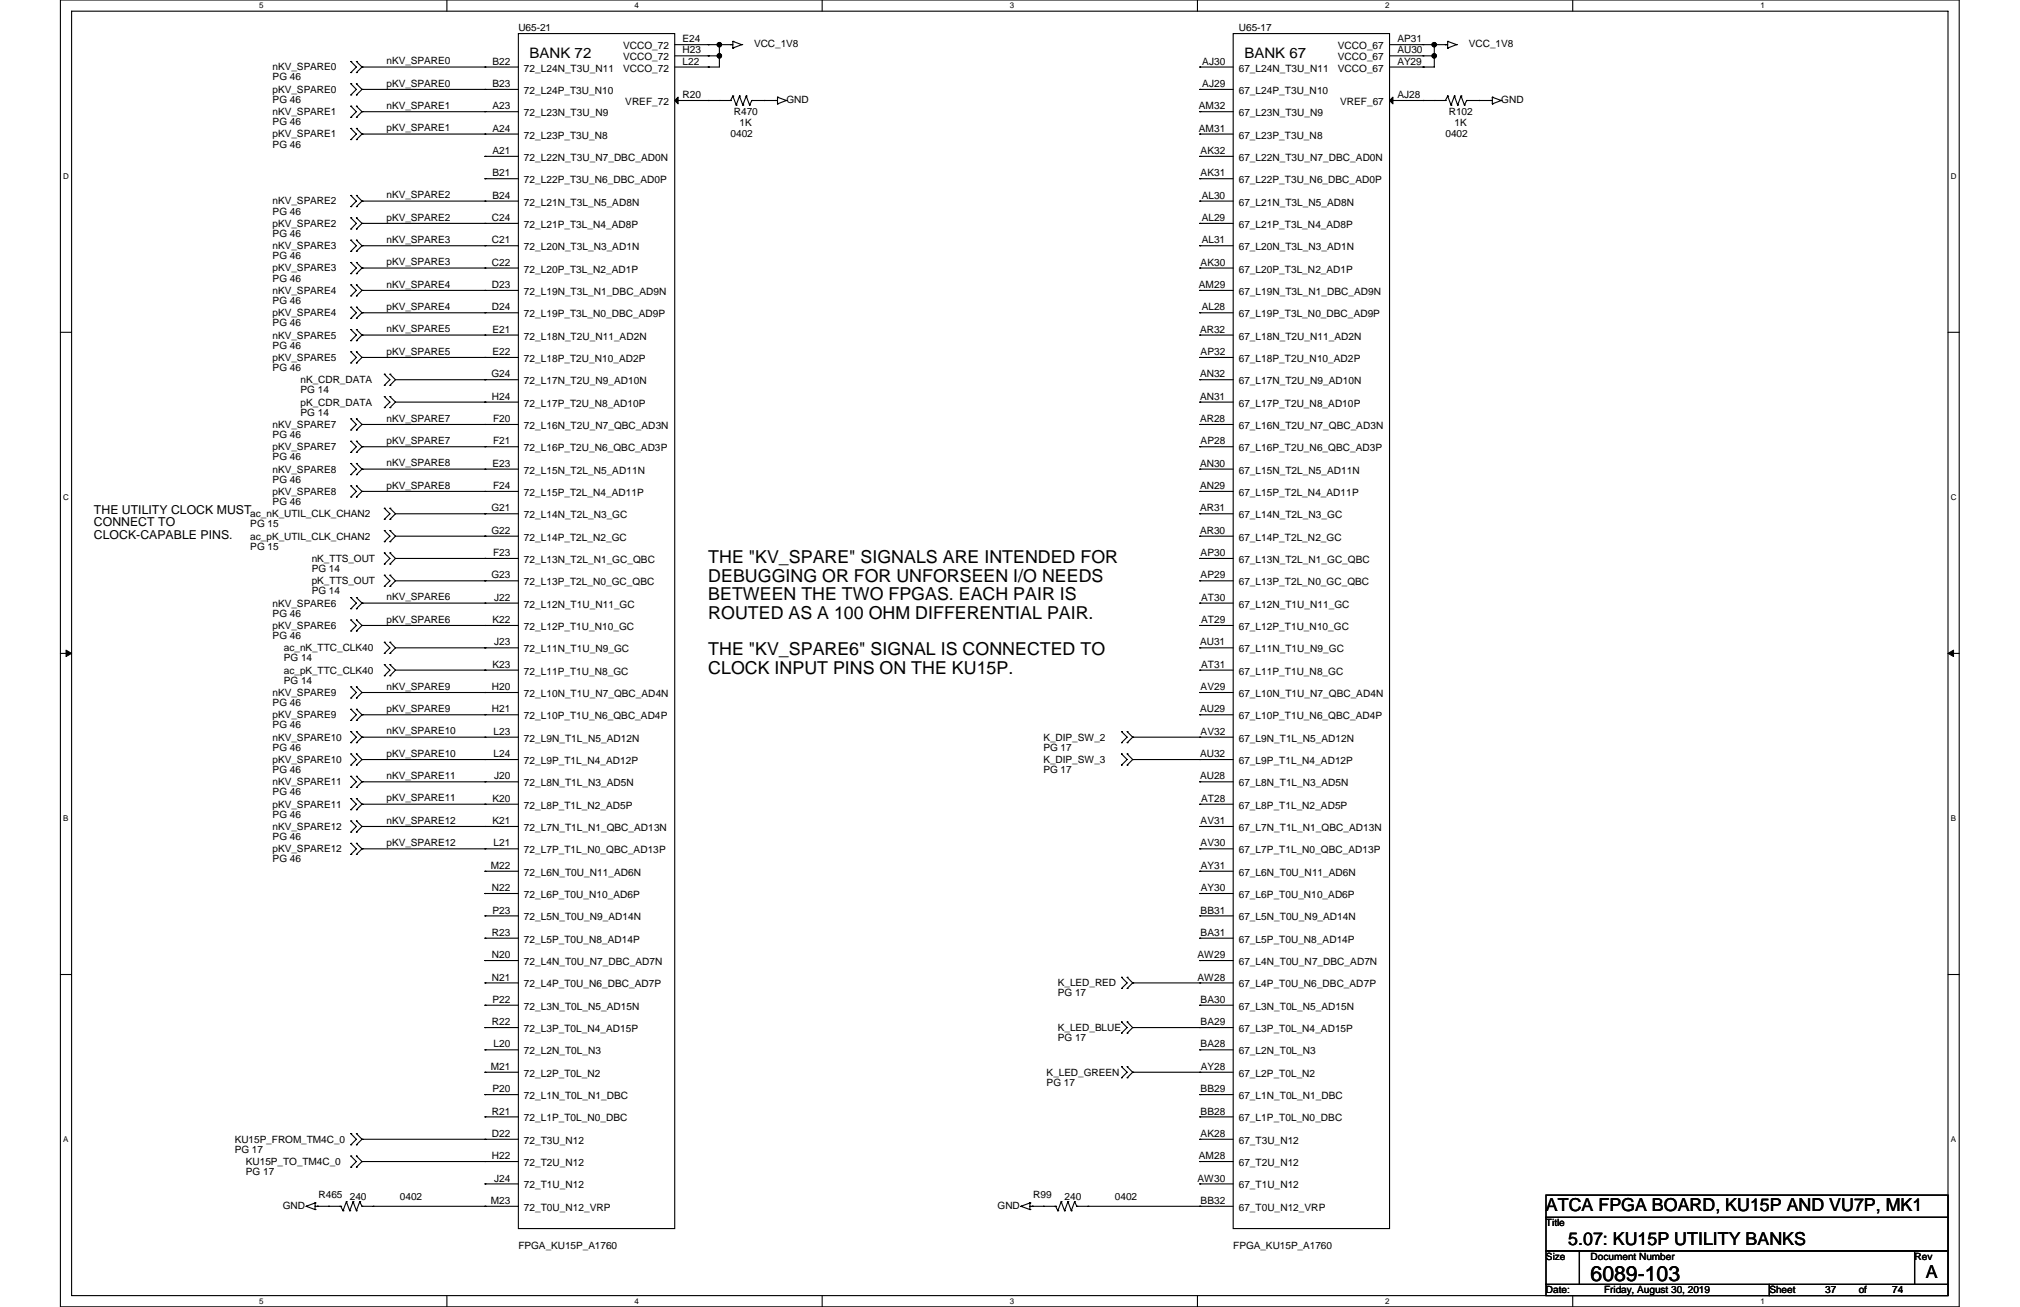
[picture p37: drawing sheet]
<svg xmlns="http://www.w3.org/2000/svg" width="432mm" height="279mm" viewBox="0 0 432 279" stroke-linecap="round" stroke-linejoin="round" font-family="sans-serif">
<defs><g id="words">
<text font-size="4.5" x="340" y="273.9">6089-103</text>
<g font-size="3.8">
<text x="151.4" y="120.4">THE &quot;KV_SPARE&quot; SIGNALS ARE INTENDED FOR</text>
<text x="151.4" y="124.4">DEBUGGING OR FOR UNFORSEEN I/O NEEDS</text>
<text x="151.4" y="128.3">BETWEEN THE TWO FPGAS. EACH PAIR IS</text>
<text x="151.4" y="132.2">ROUTED AS A 100 OHM DIFFERENTIAL PAIR.</text>
<text x="151.4" y="140.1">THE &quot;KV_SPARE6&quot; SIGNAL IS CONNECTED TO</text>
<text x="151.4" y="144">CLOCK INPUT PINS ON THE KU15P.</text>
<text x="330.5" y="258.9">ATCA FPGA BOARD, KU15P AND VU7P, MK1</text>
<text x="335.2" y="266.1">5.07: KU15P UTILITY BANKS</text>
<text x="411.6" y="273.2">A</text>
</g>
<g font-size="3.1">
<text x="113.2" y="12.3">BANK 72</text>
<text x="266" y="12.3">BANK 67</text>
</g>
<g font-size="2.6">
<text x="20.1" y="109.8">THE UTILITY CLOCK MUST</text>
<text x="20.1" y="112.5">CONNECT TO</text>
<text x="20.1" y="115.2">CLOCK-CAPABLE PINS.</text>
</g>
<g font-size="2.2">
<text x="133.2" y="10.5">VCCO_72</text>
<text x="145.9" y="9">E24</text>
<text x="145.9" y="11.4">H23</text>
<text x="286" y="10.5">VCCO_67</text>
<text x="298.7" y="9">AP31</text>
<text x="298.7" y="11.4">AU30</text>
<text x="105.3" y="13.8">B22</text>
<text x="112" y="15.3">72_L24N_T3U_N11</text>
<text x="133.2" y="12.9">VCCO_72</text>
<text x="133.2" y="15.3">VCCO_72</text>
<text x="145.9" y="13.8">L22</text>
<text x="257" y="13.8">AJ30</text>
<text x="264.8" y="15.3">67_L24N_T3U_N11</text>
<text x="286" y="12.9">VCCO_67</text>
<text x="286" y="15.3">VCCO_67</text>
<text x="298.7" y="13.8">AY29</text>
<text x="105.3" y="23.4">A23</text>
<text x="105.3" y="18.6">B23</text>
<text x="112" y="20.1">72_L24P_T3U_N10</text>
<text x="133.7" y="22.5">VREF_72</text>
<text x="145.9" y="21">R20</text>
<text x="256.3" y="23.4">AM32</text>
<text x="257" y="18.6">AJ29</text>
<text x="264.8" y="20.1">67_L24P_T3U_N10</text>
<text x="286.5" y="22.5">VREF_67</text>
<text x="298.7" y="21">AJ28</text>
<text x="105.3" y="28.2">A24</text>
<text x="112" y="24.8">72_L23N_T3U_N9</text>
<text x="112" y="29.6">72_L23P_T3U_N8</text>
<text x="256.3" y="28.2">AM31</text>
<text x="264.8" y="24.8">67_L23N_T3U_N9</text>
<text x="264.8" y="29.6">67_L23P_T3U_N8</text>
<text x="105.3" y="32.9">A21</text>
<text x="112" y="34.4">72_L22N_T3U_N7_DBC_AD0N</text>
<text x="256.6" y="32.9">AK32</text>
<text x="264.8" y="34.4">67_L22N_T3U_N7_DBC_AD0N</text>
<text x="105.3" y="37.7">B21</text>
<text x="112" y="39.2">72_L22P_T3U_N6_DBC_AD0P</text>
<text x="256.6" y="37.7">AK31</text>
<text x="264.8" y="39.2">67_L22P_T3U_N6_DBC_AD0P</text>
<text x="105.2" y="47.2">C24</text>
<text x="105.3" y="42.5">B24</text>
<text x="112" y="44">72_L21N_T3L_N5_AD8N</text>
<text x="256.9" y="42.5">AL30</text>
<text x="256.9" y="47.2">AL29</text>
<text x="264.8" y="44">67_L21N_T3L_N5_AD8N</text>
<text x="105.2" y="52">C21</text>
<text x="112" y="53.5">72_L20N_T3L_N3_AD1N</text>
<text x="112" y="48.7">72_L21P_T3L_N4_AD8P</text>
<text x="256.9" y="52">AL31</text>
<text x="264.8" y="53.5">67_L20N_T3L_N3_AD1N</text>
<text x="264.8" y="48.7">67_L21P_T3L_N4_AD8P</text>
<text x="105.2" y="56.8">C22</text>
<text x="112" y="58.3">72_L20P_T3L_N2_AD1P</text>
<text x="256.6" y="56.8">AK30</text>
<text x="264.8" y="58.3">67_L20P_T3L_N2_AD1P</text>
<text x="105.2" y="61.6">D23</text>
<text x="112" y="63.1">72_L19N_T3L_N1_DBC_AD9N</text>
<text x="256.3" y="61.6">AM29</text>
<text x="264.8" y="63.1">67_L19N_T3L_N1_DBC_AD9N</text>
<text x="105.2" y="66.4">D24</text>
<text x="105.3" y="71.1">E21</text>
<text x="112" y="67.8">72_L19P_T3L_N0_DBC_AD9P</text>
<text x="256.5" y="71.1">AR32</text>
<text x="256.9" y="66.4">AL28</text>
<text x="264.8" y="67.8">67_L19P_T3L_N0_DBC_AD9P</text>
<text x="105.3" y="75.9">E22</text>
<text x="112" y="72.6">72_L18N_T2U_N11_AD2N</text>
<text x="112" y="77.4">72_L18P_T2U_N10_AD2P</text>
<text x="256.6" y="75.9">AP32</text>
<text x="264.8" y="72.6">67_L18N_T2U_N11_AD2N</text>
<text x="264.8" y="77.4">67_L18P_T2U_N10_AD2P</text>
<text x="105.1" y="80.7">G24</text>
<text x="112" y="82.1">72_L17N_T2U_N9_AD10N</text>
<text x="256.5" y="80.7">AN32</text>
<text x="264.8" y="82.1">67_L17N_T2U_N9_AD10N</text>
<text x="105.2" y="85.4">H24</text>
<text x="112" y="86.9">72_L17P_T2U_N8_AD10P</text>
<text x="256.5" y="85.4">AN31</text>
<text x="264.8" y="86.9">67_L17P_T2U_N8_AD10P</text>
<text x="105.4" y="90.2">F20</text>
<text x="105.4" y="95">F21</text>
<text x="112" y="91.7">72_L16N_T2U_N7_QBC_AD3N</text>
<text x="256.5" y="90.2">AR28</text>
<text x="256.6" y="95">AP28</text>
<text x="264.8" y="91.7">67_L16N_T2U_N7_QBC_AD3N</text>
<text x="105.3" y="99.8">E23</text>
<text x="112" y="101.3">72_L15N_T2L_N5_AD11N</text>
<text x="112" y="96.5">72_L16P_T2U_N6_QBC_AD3P</text>
<text x="256.5" y="99.8">AN30</text>
<text x="264.8" y="101.3">67_L15N_T2L_N5_AD11N</text>
<text x="264.8" y="96.5">67_L16P_T2U_N6_QBC_AD3P</text>
<text x="105.4" y="104.5">F24</text>
<text x="112" y="106">72_L15P_T2L_N4_AD11P</text>
<text x="256.5" y="104.5">AN29</text>
<text x="264.8" y="106">67_L15P_T2L_N4_AD11P</text>
<text x="105.1" y="109.3">G21</text>
<text x="112" y="110.8">72_L14N_T2L_N3_GC</text>
<text x="256.5" y="109.3">AR31</text>
<text x="264.8" y="110.8">67_L14N_T2L_N3_GC</text>
<text x="105.1" y="114.1">G22</text>
<text x="105.4" y="118.9">F23</text>
<text x="112" y="115.6">72_L14P_T2L_N2_GC</text>
<text x="256.5" y="114.1">AR30</text>
<text x="256.6" y="118.9">AP30</text>
<text x="264.8" y="115.6">67_L14P_T2L_N2_GC</text>
<text x="105.1" y="123.7">G23</text>
<text x="112" y="120.4">72_L13N_T2L_N1_GC_QBC</text>
<text x="112" y="125.1">72_L13P_T2L_N0_GC_QBC</text>
<text x="256.6" y="123.7">AP29</text>
<text x="264.8" y="120.4">67_L13N_T2L_N1_GC_QBC</text>
<text x="264.8" y="125.1">67_L13P_T2L_N0_GC_QBC</text>
<text x="105.6" y="128.4">J22</text>
<text x="112" y="129.9">72_L12N_T1U_N11_GC</text>
<text x="256.8" y="128.4">AT30</text>
<text x="264.8" y="129.9">67_L12N_T1U_N11_GC</text>
<text x="105.3" y="133.2">K22</text>
<text x="105.6" y="138">J23</text>
<text x="112" y="134.7">72_L12P_T1U_N10_GC</text>
<text x="256.5" y="138">AU31</text>
<text x="256.8" y="133.2">AT29</text>
<text x="264.8" y="134.7">67_L12P_T1U_N10_GC</text>
<text x="105.3" y="142.7">K23</text>
<text x="112" y="139.5">72_L11N_T1U_N9_GC</text>
<text x="256.8" y="142.7">AT31</text>
<text x="264.8" y="139.5">67_L11N_T1U_N9_GC</text>
<text x="105.2" y="147.5">H20</text>
<text x="112" y="149">72_L10N_T1U_N7_QBC_AD4N</text>
<text x="112" y="144.2">72_L11P_T1U_N8_GC</text>
<text x="256.6" y="147.5">AV29</text>
<text x="264.8" y="149">67_L10N_T1U_N7_QBC_AD4N</text>
<text x="264.8" y="144.2">67_L11P_T1U_N8_GC</text>
<text x="105.2" y="152.3">H21</text>
<text x="112" y="153.8">72_L10P_T1U_N6_QBC_AD4P</text>
<text x="256.5" y="152.3">AU29</text>
<text x="264.8" y="153.8">67_L10P_T1U_N6_QBC_AD4P</text>
<text x="105.5" y="157.1">L23</text>
<text x="105.5" y="161.9">L24</text>
<text x="112" y="158.6">72_L9N_T1L_N5_AD12N</text>
<text x="256.5" y="161.9">AU32</text>
<text x="256.6" y="157.1">AV32</text>
<text x="264.8" y="158.6">67_L9N_T1L_N5_AD12N</text>
<text x="105.6" y="166.6">J20</text>
<text x="112" y="163.3">72_L9P_T1L_N4_AD12P</text>
<text x="256.5" y="166.6">AU28</text>
<text x="264.8" y="163.3">67_L9P_T1L_N4_AD12P</text>
<text x="105.3" y="171.4">K20</text>
<text x="112" y="168.1">72_L8N_T1L_N3_AD5N</text>
<text x="112" y="172.9">72_L8P_T1L_N2_AD5P</text>
<text x="256.8" y="171.4">AT28</text>
<text x="264.8" y="168.1">67_L8N_T1L_N3_AD5N</text>
<text x="264.8" y="172.9">67_L8P_T1L_N2_AD5P</text>
<text x="105.3" y="176.2">K21</text>
<text x="112" y="177.7">72_L7N_T1L_N1_QBC_AD13N</text>
<text x="256.6" y="176.2">AV31</text>
<text x="264.8" y="177.7">67_L7N_T1L_N1_QBC_AD13N</text>
<text x="104.9" y="185.7">M22</text>
<text x="105.5" y="181">L21</text>
<text x="112" y="182.4">72_L7P_T1L_N0_QBC_AD13P</text>
<text x="256.6" y="181">AV30</text>
<text x="256.7" y="185.7">AY31</text>
<text x="264.8" y="182.4">67_L7P_T1L_N0_QBC_AD13P</text>
<text x="105.2" y="190.5">N22</text>
<text x="112" y="187.2">72_L6N_T0U_N11_AD6N</text>
<text x="112" y="192">72_L6P_T0U_N10_AD6P</text>
<text x="256.7" y="190.5">AY30</text>
<text x="264.8" y="187.2">67_L6N_T0U_N11_AD6N</text>
<text x="264.8" y="192">67_L6P_T0U_N10_AD6P</text>
<text x="105.3" y="195.3">P23</text>
<text x="112" y="196.8">72_L5N_T0U_N9_AD14N</text>
<text x="256.6" y="195.3">BB31</text>
<text x="264.8" y="196.8">67_L5N_T0U_N9_AD14N</text>
<text x="105.2" y="200">R23</text>
<text x="112" y="201.5">72_L5P_T0U_N8_AD14P</text>
<text x="256.6" y="200">BA31</text>
<text x="264.8" y="201.5">67_L5P_T0U_N8_AD14P</text>
<text x="105.2" y="204.8">N20</text>
<text x="105.2" y="209.6">N21</text>
<text x="112" y="206.3">72_L4N_T0U_N7_DBC_AD7N</text>
<text x="255.9" y="204.8">AW29</text>
<text x="255.9" y="209.6">AW28</text>
<text x="264.8" y="206.3">67_L4N_T0U_N7_DBC_AD7N</text>
<text x="105.3" y="214.4">P22</text>
<text x="112" y="215.9">72_L3N_T0L_N5_AD15N</text>
<text x="112" y="211.1">72_L4P_T0U_N6_DBC_AD7P</text>
<text x="256.6" y="214.4">BA30</text>
<text x="264.8" y="215.9">67_L3N_T0L_N5_AD15N</text>
<text x="264.8" y="211.1">67_L4P_T0U_N6_DBC_AD7P</text>
<text x="105.2" y="219.2">R22</text>
<text x="112" y="220.6">72_L3P_T0L_N4_AD15P</text>
<text x="256.6" y="219.2">BA29</text>
<text x="264.8" y="220.6">67_L3P_T0L_N4_AD15P</text>
<text x="105.5" y="223.9">L20</text>
<text x="112" y="225.4">72_L2N_T0L_N3</text>
<text x="256.6" y="223.9">BA28</text>
<text x="264.8" y="225.4">67_L2N_T0L_N3</text>
<text x="104.9" y="228.7">M21</text>
<text x="105.3" y="233.5">P20</text>
<text x="112" y="230.2">72_L2P_T0L_N2</text>
<text x="256.6" y="233.5">BB29</text>
<text x="256.7" y="228.7">AY28</text>
<text x="264.8" y="230.2">67_L2P_T0L_N2</text>
<text x="105.2" y="238.3">R21</text>
<text x="112" y="235">72_L1N_T0L_N1_DBC</text>
<text x="112" y="239.7">72_L1P_T0L_N0_DBC</text>
<text x="256.6" y="238.3">BB28</text>
<text x="264.8" y="235">67_L1N_T0L_N1_DBC</text>
<text x="264.8" y="239.7">67_L1P_T0L_N0_DBC</text>
<text x="105.2" y="243">D22</text>
<text x="112" y="244.5">72_T3U_N12</text>
<text x="256.6" y="243">AK28</text>
<text x="264.8" y="244.5">67_T3U_N12</text>
<text x="105.2" y="247.8">H22</text>
<text x="112" y="249.3">72_T2U_N12</text>
<text x="256.3" y="247.8">AM28</text>
<text x="264.8" y="249.3">67_T2U_N12</text>
<text x="104.9" y="257.4">M23</text>
<text x="105.6" y="252.6">J24</text>
<text x="112" y="254.1">72_T1U_N12</text>
<text x="255.9" y="252.6">AW30</text>
<text x="256.6" y="257.4">BB32</text>
<text x="264.8" y="254.1">67_T1U_N12</text>
<text x="112" y="258.8">72_T0U_N12_VRP</text>
<text x="264.8" y="258.8">67_T0U_N12_VRP</text>
</g>
<g font-size="2.1">
<text x="110.8" y="6.7">U65-21</text>
<text x="161.2" y="10.1">VCC_1V8</text>
<text x="264.8" y="6.7">U65-17</text>
<text x="314" y="10.1">VCC_1V8</text>
<text x="58.3" y="15.1">nKV_SPARE0</text>
<text x="58.3" y="17.2">PG 46</text>
<text x="82.6" y="13.7">nKV_SPARE0</text>
<text x="58.3" y="19.8">pKV_SPARE0</text>
<text x="58.3" y="22">PG 46</text>
<text x="82.6" y="18.5">pKV_SPARE0</text>
<text x="82.6" y="23.3">nKV_SPARE1</text>
<text x="168.1" y="22">GND</text>
<text x="320.9" y="22">GND</text>
<text x="58.3" y="24.6">nKV_SPARE1</text>
<text x="58.3" y="26.8">PG 46</text>
<text x="58.3" y="29.4">pKV_SPARE1</text>
<text x="82.6" y="28.1">pKV_SPARE1</text>
<text x="156.2" y="29.4">0402</text>
<text x="156.9" y="24.6">R470</text>
<text x="158.1" y="27">1K</text>
<text x="309" y="29.4">0402</text>
<text x="309.7" y="24.6">R102</text>
<text x="310.9" y="27">1K</text>
<text x="58.3" y="31.5">PG 46</text>
<text x="58.3" y="43.7">nKV_SPARE2</text>
<text x="58.3" y="45.9">PG 46</text>
<text x="82.6" y="42.4">nKV_SPARE2</text>
<text x="82.6" y="47.2">pKV_SPARE2</text>
<text x="58.3" y="48.5">pKV_SPARE2</text>
<text x="58.3" y="50.6">PG 46</text>
<text x="58.3" y="53.3">nKV_SPARE3</text>
<text x="82.6" y="51.9">nKV_SPARE3</text>
<text x="58.3" y="55.4">PG 46</text>
<text x="58.3" y="58">pKV_SPARE3</text>
<text x="82.6" y="56.7">pKV_SPARE3</text>
<text x="58.3" y="60.2">PG 46</text>
<text x="58.3" y="62.8">nKV_SPARE4</text>
<text x="58.3" y="65">PG 46</text>
<text x="82.6" y="61.5">nKV_SPARE4</text>
<text x="58.3" y="67.6">pKV_SPARE4</text>
<text x="58.3" y="69.7">PG 46</text>
<text x="82.6" y="66.3">pKV_SPARE4</text>
<text x="82.6" y="71">nKV_SPARE5</text>
<text x="58.3" y="72.4">nKV_SPARE5</text>
<text x="58.3" y="74.5">PG 46</text>
<text x="58.3" y="77.1">pKV_SPARE5</text>
<text x="82.6" y="75.8">pKV_SPARE5</text>
<text x="58.3" y="79.3">PG 46</text>
<text x="64.2" y="81.9">nK_CDR_DATA</text>
<text x="64.2" y="84.1">PG 14</text>
<text x="64.2" y="86.7">pK_CDR_DATA</text>
<text x="64.2" y="88.8">PG 14</text>
<text x="58.3" y="91.5">nKV_SPARE7</text>
<text x="58.3" y="93.6">PG 46</text>
<text x="82.6" y="90.1">nKV_SPARE7</text>
<text x="82.6" y="94.9">pKV_SPARE7</text>
<text x="58.3" y="96.2">pKV_SPARE7</text>
<text x="58.3" y="98.4">PG 46</text>
<text x="58.3" y="101">nKV_SPARE8</text>
<text x="82.6" y="99.7">nKV_SPARE8</text>
<text x="58.3" y="103.2">PG 46</text>
<text x="58.3" y="105.8">pKV_SPARE8</text>
<text x="58.3" y="107.9">PG 46</text>
<text x="82.6" y="104.5">pKV_SPARE8</text>
<text x="53.5" y="110.6">ac_nK_UTIL_CLK_CHAN2</text>
<text x="53.5" y="112.7">PG 15</text>
<text x="53.5" y="115.3">ac_pK_UTIL_CLK_CHAN2</text>
<text x="53.5" y="117.5">PG 15</text>
<text x="66.6" y="120.1">nK_TTS_OUT</text>
<text x="66.6" y="122.3">PG 14</text>
<text x="66.6" y="124.9">pK_TTS_OUT</text>
<text x="58.3" y="129.7">nKV_SPARE6</text>
<text x="58.3" y="131.8">PG 46</text>
<text x="66.6" y="127">PG 14</text>
<text x="82.6" y="128.3">nKV_SPARE6</text>
<text x="58.3" y="134.5">pKV_SPARE6</text>
<text x="58.3" y="136.6">PG 46</text>
<text x="82.6" y="133.1">pKV_SPARE6</text>
<text x="60.7" y="139.2">ac_nK_TTC_CLK40</text>
<text x="60.7" y="141.4">PG 14</text>
<text x="60.7" y="144">ac_pK_TTC_CLK40</text>
<text x="58.3" y="148.8">nKV_SPARE9</text>
<text x="60.7" y="146.1">PG 14</text>
<text x="82.6" y="147.4">nKV_SPARE9</text>
<text x="58.3" y="150.9">PG 46</text>
<text x="58.3" y="153.5">pKV_SPARE9</text>
<text x="58.3" y="155.7">PG 46</text>
<text x="82.6" y="152.2">pKV_SPARE9</text>
<text x="58.3" y="158.3">nKV_SPARE10</text>
<text x="58.3" y="160.5">PG 46</text>
<text x="82.6" y="157">nKV_SPARE10</text>
<text x="82.6" y="161.8">pKV_SPARE10</text>
<text x="223" y="158.3">K_DIP_SW_2</text>
<text x="223" y="160.5">PG 17</text>
<text x="58.3" y="163.1">pKV_SPARE10</text>
<text x="58.3" y="165.2">PG 46</text>
<text x="58.3" y="167.9">nKV_SPARE11</text>
<text x="82.6" y="166.5">nKV_SPARE11</text>
<text x="223" y="163.1">K_DIP_SW_3</text>
<text x="223" y="165.2">PG 17</text>
<text x="58.3" y="170">PG 46</text>
<text x="58.3" y="172.6">pKV_SPARE11</text>
<text x="82.6" y="171.3">pKV_SPARE11</text>
<text x="58.3" y="174.8">PG 46</text>
<text x="58.3" y="177.4">nKV_SPARE12</text>
<text x="58.3" y="179.6">PG 46</text>
<text x="82.6" y="176.1">nKV_SPARE12</text>
<text x="58.3" y="182.2">pKV_SPARE12</text>
<text x="58.3" y="184.3">PG 46</text>
<text x="82.6" y="180.9">pKV_SPARE12</text>
<text x="226.1" y="210.8">K_LED_RED</text>
<text x="226.1" y="213">PG 17</text>
<text x="226.1" y="220.4">K_LED_BLUE</text>
<text x="226.1" y="222.5">PG 17</text>
<text x="223.7" y="230">K_LED_GREEN</text>
<text x="223.7" y="232.1">PG 17</text>
<text x="50.2" y="244.3">KU15P_FROM_TM4C_0</text>
<text x="50.2" y="246.4">PG 17</text>
<text x="52.6" y="249">KU15P_TO_TM4C_0</text>
<text x="52.6" y="251.2">PG 17</text>
<text x="68.1" y="256.2">R465</text>
<text x="74.8" y="256.5">240</text>
<text x="85.5" y="256.5">0402</text>
<text x="220.9" y="256.2">R99</text>
<text x="227.6" y="256.5">240</text>
<text x="238.3" y="256.5">0402</text>
<text x="60.4" y="258.4">GND</text>
<text x="213.2" y="258.4">GND</text>
<text x="330.5" y="262.2">Title</text>
<text x="110.8" y="267">FPGA_KU15P_A1760</text>
<text x="263.6" y="267">FPGA_KU15P_A1760</text>
<text x="330.5" y="269.3">Size</text>
<text x="340" y="269.3">Document Number</text>
<text x="409.3" y="269.3">Rev</text>
<text x="330.5" y="276.5">Date:</text>
<text x="342.9" y="276.5">Friday, August 30, 2019</text>
<text x="378.2" y="276.5">Sheet</text>
<text x="390.2" y="276.5">37</text>
<text x="397.3" y="276.5">of</text>
<text x="404.5" y="276.5">74</text>
</g>
<g font-size="1.7">
<text x="55.4" y="1.8">5</text>
<text x="135.6" y="1.8">4</text>
<text x="215.9" y="1.8">3</text>
<text x="296.1" y="1.8">2</text>
<text x="376.3" y="1.8">1</text>
<text x="13.5" y="38.2">D</text>
<text x="417" y="38.2">D</text>
<text x="13.5" y="106.9">C</text>
<text x="417" y="106.9">C</text>
<text x="13.5" y="175.5">B</text>
<text x="417" y="175.5">B</text>
<text x="13.5" y="244.2">A</text>
<text x="417" y="244.2">A</text>
<text x="55.4" y="278.7">5</text>
<text x="135.6" y="278.7">4</text>
<text x="215.9" y="278.7">3</text>
<text x="296.1" y="278.7">2</text>
<text x="376.3" y="278.7">1</text>
</g>
</g></defs>
<path d="M12.9 0h405.9v279.4h-405.9zM15.3 2.4h401.1v274.6h-401.1z" fill="none" stroke="#000" stroke-width=".23"/>
<g fill="#fff">
<path d="M55.4 .3h.9v1.8h-.9z"/>
<path d="M55.4 277.2h.9v1.9h-.9z"/>
</g>
<path d="M95.5 0v2.4M95.5 277v2.4" fill="none" stroke="#000" stroke-width=".23"/>
<g fill="#fff">
<path d="M135.6 .3h1v1.8h-1z"/>
<path d="M135.6 277.2h1v1.9h-1z"/>
</g>
<path d="M175.7 0v2.4M175.7 277v2.4" fill="none" stroke="#000" stroke-width=".23"/>
<g fill="#fff">
<path d="M215.9 .3h.9v1.8h-.9z"/>
<path d="M215.9 277.2h.9v1.9h-.9z"/>
</g>
<path d="M256 0v2.4M256 277v2.4" fill="none" stroke="#000" stroke-width=".23"/>
<g fill="#fff">
<path d="M296.1 .3h.9v1.8h-.9z"/>
<path d="M296.1 277.2h.9v1.9h-.9z"/>
</g>
<path d="M336.2 0v2.4M336.2 277v2.4" fill="none" stroke="#000" stroke-width=".23"/>
<g fill="#fff">
<path d="M376.3 .3h.9v1.8h-.9z"/>
<path d="M376.3 277.2h.9v1.9h-.9z"/>
<path d="M13.5 36.7h1.3v1.9h-1.3z"/>
<path d="M417 36.7h1.3v1.9h-1.3z"/>
<path d="M13.5 105.3h1.3v1.9h-1.3z"/>
<path d="M417 105.3h1.3v1.9h-1.3z"/>
</g>
<path d="M12.9 71h2.4M416.4 71h2.4" fill="none" stroke="#000" stroke-width=".23"/>
<g fill="#fff">
<path d="M13.5 174h1.1v1.9h-1.1z"/>
<path d="M417 174h1.1v1.9h-1.1z"/>
</g>
<path d="M12.9 139.7h2.4M416.4 139.7h2.4" fill="none" stroke="#000" stroke-width=".23"/>
<path d="M14.1 139v1.4l1.2-.7zM416.4 139.7l1.2 .7v-1.4z" fill="#000" stroke="#000" stroke-width=".21"/>
<g fill="#fff">
<path d="M13.5 242.6h1.1v1.9h-1.1z"/>
<path d="M417 242.6h1.1v1.9h-1.1z"/>
</g>
<g fill="none" stroke="#000" stroke-width=".23">
<path d="M75 15.5h.1M75 13.1h.1M75 17.9h.1M75 13.1l1.2 1.2-1.2 1.2M75 17.9l1.2 1.2-1.2 1.2M76.2 13.1h.1M76.2 15.5h.1M76.2 17.9h.1M76.2 13.1l1.2 1.2M76.2 17.9l1.2 1.2M77.4 14.3h.1M77.4 14.3h33.4"/>
<path d="M77.4 14.3l-1.2 1.2M77.4 19.1l-1.2 1.2M77.4 19.1h.1M77.4 19.1h33.4M103.7 14.3h.1M103.7 19.1h.1M110.8 7.2h33.4v255.4h-33.4zM144.2 11.9h9.6M151.4 9.5h.1M151.4 11.9h.1M151.4 14.3h.1M153.8 9.5h.1"/>
<path d="M153.8 11.9h.1M153.8 9.5v4.8h-9.6M156.2 9.5h.1M156.7 8.8h.1M156.7 10.3h.1M156.7 8.8v1.5M156.7 9.5h-12.5M156.7 8.8l1.9 .7M158.6 9.5h.1M158.6 9.5l-1.9 .8M256.5 14.3h.1M256.5 19.1h.1"/>
<path d="M256.5 14.3h7.1M256.5 19.1h7.1M263.6 7.2h33.4v255.4h-33.4zM297 11.9h9.6M304.2 9.5h.1M304.2 11.9h.1M304.2 14.3h.1M306.6 11.9h.1M306.6 9.5h.1M306.6 9.5v4.8h-9.6M309 9.5h.1M309.5 8.8h.1"/>
<path d="M309.5 10.3h.1M309.5 9.5h-12.5M309.5 8.8v1.5M309.5 8.8l1.9 .7M311.4 9.5h.1M311.4 9.5l-1.9 .8M75 20.3h.1M75 25.1h.1M75 22.7h.1M75 29.8h.1M75 27.5h.1M75 22.7l1.2 1.2-1.2 1.2"/>
<path d="M75 27.5l1.2 1.2-1.2 1.1M76.2 20.3h.1M76.2 22.7h.1M76.2 25.1h.1M76.2 27.5h.1M76.2 29.8h.1M76.2 22.7l1.2 1.2M76.2 27.5l1.2 1.2M77.4 23.9h.1M77.4 23.9l-1.2 1.2M77.4 28.7l-1.2 1.1M77.4 28.7h.1"/>
<path d="M77.4 28.7h33.4M103.7 33.4h.1M103.7 38.2h.1M103.7 23.9h.1M103.7 28.7h.1M103.7 33.4h7.1M103.7 38.2h7.1M110.8 23.9h-33.4M144.2 21.5h12M151.4 21.5h.1M153.8 21.5h.1M156.2 21.5h.1"/>
<path d="M156.7 20.5h.1M156.7 20.5l.7 2M156.7 20.5l-.5 1M157.4 22.5h.1M158.1 20.5h.1M158.1 20.5l.7 2M158.1 20.5l-.7 2M158.8 22.5h.1M159.5 20.5h.1M159.5 20.5l.7 2M159.5 20.5l-.7 2M160.2 22.5h.1"/>
<path d="M160.7 21.5h.1M160.7 21.5l-.5 1M163.3 21.5h.1M165.7 21.5h.1M166.2 20.8h.1M166.2 22.2h.1M166.2 20.8v1.4M166.2 21.5h-5.5M166.2 20.8l1.9 .7M168.1 21.5h.1M168.1 21.5l-1.9 .7M256.5 33.4h.1"/>
<path d="M256.5 38.2h.1M256.5 23.9h.1M256.5 28.7h.1M256.5 33.4h7.1M256.5 38.2h7.1M256.5 23.9h7.1M256.5 28.7h7.1M297 21.5h12M304.2 21.5h.1M306.6 21.5h.1M309 21.5h.1M309.5 20.5h.1"/>
<path d="M309.5 20.5l.7 2M309.5 20.5l-.5 1M310.2 22.5h.1M310.9 20.5h.1M310.9 20.5l.7 2M310.9 20.5l-.7 2M311.6 22.5h.1M312.3 20.5h.1M312.3 20.5l.7 2M312.3 20.5l-.7 2M313 22.5h.1M313.5 21.5h.1"/>
<path d="M313.5 21.5l-.5 1M316.1 21.5h.1M318.5 21.5h.1M319 20.8h.1M319 22.2h.1M319 21.5h-5.5M319 20.8v1.4M319 20.8l1.9 .7M320.9 21.5h.1M320.9 21.5l-1.9 .7M75 44.2h.1M75 41.8h.1"/>
<path d="M75 49h.1M75 46.6h.1M75 53.7h.1M75 51.3h.1M75 58.5h.1M75 56.1h.1M75 41.8l1.2 1.2-1.2 1.2M75 46.6l1.2 1.2-1.2 1.2M75 51.3l1.2 1.2-1.2 1.2M75 56.1l1.2 1.2-1.2 1.2M76.2 41.8h.1M76.2 44.2h.1"/>
<path d="M76.2 46.6h.1M76.2 49h.1M76.2 51.3h.1M76.2 53.7h.1M76.2 56.1h.1M76.2 58.5h.1M76.2 41.8l1.2 1.2M76.2 46.6l1.2 1.2M76.2 51.3l1.2 1.2M76.2 56.1l1.2 1.2M77.4 43l-1.2 1.2M77.4 47.8l-1.2 1.2"/>
<path d="M77.4 52.5l-1.2 1.2M77.4 57.3l-1.2 1.2M77.4 43h.1M77.4 47.8h.1M77.4 52.5h.1M77.4 57.3h.1M77.4 52.5h33.4M77.4 57.3h33.4M77.4 43h33.4M77.4 47.8h33.4M103.7 52.5h.1M103.7 57.3h.1"/>
<path d="M103.7 43h.1M103.7 47.8h.1M256.5 52.5h.1M256.5 57.3h.1M256.5 43h.1M256.5 47.8h.1M256.5 52.5h7.1M256.5 57.3h7.1M256.5 43h7.1M256.5 47.8h7.1M75 63.3h.1M75 60.9h.1"/>
<path d="M75 68.1h.1M75 65.7h.1M75 72.8h.1M75 70.4h.1M75 77.6h.1M75 75.2h.1M75 60.9l1.2 1.2-1.2 1.2M75 65.7l1.2 1.2-1.2 1.2M75 70.4l1.2 1.2-1.2 1.2M75 75.2l1.2 1.2-1.2 1.2M76.2 60.9h.1M76.2 63.3h.1"/>
<path d="M76.2 65.7h.1M76.2 68.1h.1M76.2 70.4h.1M76.2 72.8h.1M76.2 75.2h.1M76.2 77.6h.1M76.2 60.9l1.2 1.2M76.2 65.7l1.2 1.2M76.2 70.4l1.2 1.2M76.2 75.2l1.2 1.2M77.4 62.1l-1.2 1.2M77.4 66.9l-1.2 1.2"/>
<path d="M77.4 71.6l-1.2 1.2M77.4 76.4l-1.2 1.2M77.4 62.1h.1M77.4 66.9h.1M77.4 71.6h.1M77.4 76.4h.1M77.4 71.6h33.4M77.4 76.4h33.4M77.4 62.1h33.4M77.4 66.9h33.4M82.1 80h.1M82.1 80l1.3 1.2-1.3 1.2"/>
<path d="M83.4 80h.1M83.4 80l1.1 1.2M103.7 71.6h.1M103.7 76.4h.1M103.7 62.1h.1M103.7 66.9h.1M256.5 71.6h.1M256.5 76.4h.1M256.5 62.1h.1M256.5 66.9h.1M256.5 71.6h7.1M256.5 76.4h7.1"/>
<path d="M256.5 62.1h7.1M256.5 66.9h7.1M75 91.9h.1M75 89.5h.1M75 96.7h.1M75 94.3h.1M75 99.1h.1M75 89.5l1.2 1.2-1.2 1.2M75 94.3l1.2 1.2-1.2 1.2M75 99.1l1.2 1.2-1.2 1.2M76.2 89.5h.1M76.2 91.9h.1"/>
<path d="M76.2 94.3h.1M76.2 96.7h.1M76.2 99.1h.1M76.2 89.5l1.2 1.2M76.2 94.3l1.2 1.2M76.2 99.1l1.2 1.2M77.4 90.7l-1.2 1.2M77.4 95.5l-1.2 1.2M77.4 90.7h.1M77.4 95.5h.1M77.4 90.7h33.4M77.4 95.5h33.4"/>
<path d="M82.1 82.4h.1M82.1 87.1h.1M82.1 84.8h.1M82.1 84.8l1.3 1.2-1.3 1.1M83.4 82.4h.1M83.4 84.8h.1M83.4 87.1h.1M83.4 84.8l1.1 1.2M84.5 81.2l-1.1 1.2M84.5 86l-1.1 1.1M103.7 90.7h.1M103.7 95.5h.1"/>
<path d="M103.7 81.2h.1M103.7 86h.1M110.8 81.2h-26.3M110.8 86h-26.3M256.5 90.7h.1M256.5 95.5h.1M256.5 81.2h.1M256.5 86h.1M256.5 90.7h7.1M256.5 95.5h7.1M256.5 81.2h7.1M256.5 86h7.1"/>
<path d="M75 101.5h.1M75 106.3h.1M75 103.9h.1M75 103.9l1.2 1.2-1.2 1.2M76.2 101.5h.1M76.2 103.9h.1M76.2 106.3h.1M76.2 103.9l1.2 1.2M77.4 100.3l-1.2 1.2M77.4 105.1l-1.2 1.2M77.4 100.3h.1M77.4 105.1h.1"/>
<path d="M77.4 100.3h33.4M77.4 105.1h33.4M82.1 111h.1M82.1 108.6h.1M82.1 115.8h.1M82.1 113.4h.1M82.1 118.2h.1M82.1 108.6l1.3 1.2-1.3 1.2M82.1 113.4l1.3 1.2-1.3 1.2M82.1 118.2l1.3 1.2-1.3 1.2M83.4 108.6h.1M83.4 111h.1"/>
<path d="M83.4 113.4h.1M83.4 115.8h.1M83.4 118.2h.1M83.4 108.6l1.1 1.2M83.4 113.4l1.1 1.2M83.4 118.2l1.1 1.2M84.5 109.8l-1.1 1.2M84.5 114.6l-1.1 1.2M84.5 119.4l-1.1 1.2M84.5 109.8h26.3M103.7 119.4h.1M103.7 109.8h.1"/>
<path d="M103.7 114.6h.1M103.7 100.3h.1M103.7 105.1h.1M110.8 119.4h-26.3M110.8 114.6h-26.3M256.5 119.4h.1M256.5 109.8h.1M256.5 114.6h.1M256.5 100.3h.1M256.5 105.1h.1M256.5 119.4h7.1M256.5 109.8h7.1"/>
<path d="M256.5 114.6h7.1M256.5 100.3h7.1M256.5 105.1h7.1M75 130.1h.1M75 127.7h.1M75 134.9h.1M75 132.5h.1M75 127.7l1.2 1.2-1.2 1.2M75 132.5l1.2 1.2-1.2 1.2M76.2 127.7h.1M76.2 130.1h.1M76.2 132.5h.1"/>
<path d="M76.2 134.9h.1M76.2 127.7l1.2 1.2M76.2 132.5l1.2 1.2M77.4 128.9h.1M77.4 128.9l-1.2 1.2M77.4 133.7l-1.2 1.2M77.4 133.7h.1M77.4 133.7h33.4M82.1 120.6h.1M82.1 125.3h.1M82.1 123h.1M82.1 139.7h.1"/>
<path d="M82.1 137.3h.1M82.1 123l1.3 1.2-1.3 1.1M82.1 137.3l1.3 1.2-1.3 1.2M83.4 120.6h.1M83.4 123h.1M83.4 125.3h.1M83.4 137.3h.1M83.4 139.7h.1M83.4 123l1.1 1.2M83.4 137.3l1.1 1.2M84.5 124.2l-1.1 1.1M84.5 138.5l-1.1 1.2"/>
<path d="M103.7 138.5h.1M103.7 128.9h.1M103.7 133.7h.1M103.7 124.2h.1M110.8 138.5h-26.3M110.8 128.9h-33.4M110.8 124.2h-26.3M256.5 138.5h.1M256.5 128.9h.1M256.5 133.7h.1M256.5 124.2h.1M256.5 138.5h7.1"/>
<path d="M256.5 128.9h7.1M256.5 133.7h7.1M256.5 124.2h7.1M75 149.2h.1M75 146.8h.1M75 154h.1M75 151.6h.1M75 158.8h.1M75 156.4h.1M75 146.8l1.2 1.2-1.2 1.2M75 151.6l1.2 1.2-1.2 1.2M75 156.4l1.2 1.2-1.2 1.2"/>
<path d="M76.2 146.8h.1M76.2 149.2h.1M76.2 151.6h.1M76.2 154h.1M76.2 156.4h.1M76.2 158.8h.1M76.2 146.8l1.2 1.2M76.2 151.6l1.2 1.2M76.2 156.4l1.2 1.2M77.4 148h.1M77.4 148h33.4M77.4 148l-1.2 1.2"/>
<path d="M77.4 152.8l-1.2 1.2M77.4 157.6l-1.2 1.2M77.4 152.8h.1M77.4 157.6h.1M77.4 152.8h33.4M77.4 157.6h33.4M82.1 144.5h.1M82.1 142.1h.1M82.1 142.1l1.3 1.2-1.3 1.2M83.4 142.1h.1M83.4 144.5h.1M83.4 142.1l1.1 1.2"/>
<path d="M84.5 143.3l-1.1 1.2M103.7 148h.1M103.7 152.8h.1M103.7 143.3h.1M103.7 157.6h.1M110.8 143.3h-26.3M239.7 158.8h.1M239.7 156.4h.1M239.7 156.4l1.2 1.2-1.2 1.2M240.9 156.4h.1M240.9 158.8h.1M240.9 156.4l1.2 1.2"/>
<path d="M242.1 157.6h.1M242.1 157.6h21.5M242.1 157.6l-1.2 1.2M256.5 148h.1M256.5 152.8h.1M256.5 143.3h.1M256.5 157.6h.1M256.5 148h7.1M256.5 152.8h7.1M256.5 143.3h7.1M75 163.6h.1M75 161.2h.1"/>
<path d="M75 168.3h.1M75 165.9h.1M75 173.1h.1M75 170.7h.1M75 177.9h.1M75 175.5h.1M75 161.2l1.2 1.2-1.2 1.2M75 165.9l1.2 1.2-1.2 1.2M75 170.7l1.2 1.2-1.2 1.2M75 175.5l1.2 1.2-1.2 1.2M76.2 161.2h.1M76.2 163.6h.1"/>
<path d="M76.2 165.9h.1M76.2 168.3h.1M76.2 170.7h.1M76.2 173.1h.1M76.2 175.5h.1M76.2 177.9h.1M76.2 161.2l1.2 1.2M76.2 165.9l1.2 1.2M76.2 170.7l1.2 1.2M76.2 175.5l1.2 1.2M77.4 162.4l-1.2 1.2M77.4 167.1l-1.2 1.2"/>
<path d="M77.4 171.9l-1.2 1.2M77.4 176.7l-1.2 1.2M77.4 162.4h.1M77.4 167.1h.1M77.4 171.9h.1M77.4 176.7h.1M77.4 176.7h33.4M77.4 167.1h33.4M77.4 171.9h33.4M77.4 162.4h33.4M103.7 176.7h.1M103.7 167.1h.1"/>
<path d="M103.7 171.9h.1M103.7 162.4h.1M239.7 163.6h.1M239.7 161.2h.1M239.7 161.2l1.2 1.2-1.2 1.2M240.9 161.2h.1M240.9 163.6h.1M240.9 161.2l1.2 1.2M242.1 162.4h.1M242.1 162.4l-1.2 1.2M256.5 176.7h.1M256.5 167.1h.1"/>
<path d="M256.5 171.9h.1M256.5 162.4h.1M256.5 176.7h7.1M256.5 167.1h7.1M256.5 171.9h7.1M263.6 162.4h-21.5M75 182.6h.1M75 180.3h.1M75 180.3l1.2 1.2-1.2 1.1M76.2 180.3h.1M76.2 182.6h.1M76.2 180.3l1.2 1.2"/>
<path d="M77.4 181.5l-1.2 1.1M77.4 181.5h.1M77.4 181.5h33.4M103.7 195.8h.1M103.7 186.2h.1M103.7 191h.1M103.7 181.5h.1M103.7 195.8h7.1M103.7 186.2h7.1M103.7 191h7.1M256.5 195.8h.1M256.5 186.2h.1"/>
<path d="M256.5 191h.1M256.5 181.5h.1M256.5 195.8h7.1M256.5 186.2h7.1M256.5 191h7.1M256.5 181.5h7.1M12.9 208.3h2.4M103.7 214.9h.1M103.7 219.7h.1M103.7 205.3h.1M103.7 210.1h.1M103.7 200.6h.1"/>
<path d="M103.7 214.9h7.1M103.7 219.7h7.1M103.7 205.3h7.1M103.7 210.1h7.1M103.7 200.6h7.1M239.7 211.3h.1M239.7 208.9h.1M239.7 218.5h.1M239.7 208.9l1.2 1.2-1.2 1.2M239.7 218.5l1.2 1.2-1.2 1.2M240.9 208.9h.1M240.9 211.3h.1"/>
<path d="M240.9 218.5h.1M240.9 208.9l1.2 1.2M240.9 218.5l1.2 1.2M242.1 210.1h.1M242.1 219.7h.1M242.1 210.1l-1.2 1.2M242.1 219.7l-1.2 1.2M256.5 214.9h.1M256.5 219.7h.1M256.5 205.3h.1M256.5 210.1h.1M256.5 200.6h.1"/>
<path d="M256.5 214.9h7.1M256.5 205.3h7.1M256.5 200.6h7.1M263.6 219.7h-21.5M263.6 210.1h-21.5M416.4 208.3h2.4M103.7 234h.1M103.7 238.8h.1M103.7 224.4h.1M103.7 229.2h.1M103.7 234h7.1M103.7 238.8h7.1"/>
<path d="M103.7 224.4h7.1M103.7 229.2h7.1M239.7 230.4h.1M239.7 228h.1M239.7 220.9h.1M239.7 228l1.2 1.2-1.2 1.2M240.9 228h.1M240.9 230.4h.1M240.9 220.9h.1M240.9 228l1.2 1.2M242.1 229.2h.1M242.1 229.2l-1.2 1.2"/>
<path d="M256.5 234h.1M256.5 238.8h.1M256.5 224.4h.1M256.5 229.2h.1M256.5 234h7.1M256.5 238.8h7.1M256.5 224.4h7.1M263.6 229.2h-21.5M65.4 257.9h.1M65.4 257.9l2 .7M67.4 257.2h.1M67.4 258.6h.1"/>
<path d="M67.4 257.9h5.4M67.4 257.2v1.4M67.4 257.2l-2 .7M67.8 257.9h.1M70.2 257.9h.1M72.8 257.9h.1M72.8 257.9l.5 .9M73.3 258.8h.1M74 256.9h.1M74 256.9l-.7 1.9M74 256.9l.8 1.9M74.8 258.8h.1"/>
<path d="M75 244.7h.1M75 242.3h.1M75 249.5h.1M75 247.1h.1M75 242.3l1.2 1.2-1.2 1.2M75 247.1l1.2 1.2-1.2 1.2M75.5 256.9h.1M75.5 256.9l-.7 1.9M75.5 256.9l.7 1.9M76.2 242.3h.1M76.2 244.7h.1M76.2 247.1h.1"/>
<path d="M76.2 249.5h.1M76.2 242.3l1.2 1.2M76.2 247.1l1.2 1.2M76.2 258.8h.1M76.9 256.9h.1M76.9 256.9l-.7 1.9M76.9 256.9l.5 1M77.4 257.9h.1M77.4 257.9h33.4M77.4 243.5l-1.2 1.2M77.4 248.3l-1.2 1.2M77.4 243.5h.1"/>
<path d="M77.4 248.3h.1M77.4 248.3h33.4M77.4 243.5h33.4M79.8 257.9h.1M103.7 248.3h.1M103.7 243.5h.1M103.7 257.9h.1M103.7 253.1h.1M103.7 253.1h7.1M218.2 257.9h.1M218.2 257.9l2 .7M220.2 257.2h.1"/>
<path d="M220.2 258.6h.1M220.2 257.2v1.4M220.2 257.9h5.5M220.2 257.2l-2 .7M220.6 257.9h.1M223 257.9h.1M225.7 257.9h.1M225.7 257.9l.4 .9M226.1 258.8h.1M226.8 256.9h.1M226.8 256.9l-.7 1.9M226.8 256.9l.8 1.9"/>
<path d="M227.6 258.8h.1M228.3 256.9h.1M228.3 256.9l-.7 1.9M228.3 256.9l.7 1.9M229 258.8h.1M229.7 256.9h.1M229.7 256.9l-.7 1.9M229.7 256.9l.5 1M230.2 257.9h.1M230.2 257.9h33.4M232.6 257.9h.1M256.5 257.9h.1"/>
<path d="M256.5 253.1h.1M256.5 248.3h.1M256.5 243.5h.1M256.5 248.3h7.1M256.5 243.5h7.1M256.5 253.1h7.1M330.5 255.5h85.9v4.7h-85.9zM330.5 260.2h85.9v7.2h-85.9zM330.5 267.4h7.1v7.2h-7.1zM330.5 274.6h47.7v2.4h-47.7zM337.6 267.4h71.7v7.2h-71.7zM378.2 274.6h38.2v2.4h-38.2z"/>
<path d="M409.3 267.4h7.1v7.2h-7.1z"/>
</g>
<g fill="#000" stroke="#000" stroke-width=".23">
<path d="M144.2 21.5l.7-.7v1.4z" fill-rule="evenodd"/>
<path d="M297 21.5l.8-.7v1.4z" fill-rule="evenodd"/>
<circle cx="153.8" cy="11.9" r=".47"/>
<circle cx="153.8" cy="9.5" r=".47"/>
<circle cx="306.6" cy="11.9" r=".47"/>
<circle cx="306.6" cy="9.5" r=".47"/>
</g>
<use href="#words"/>
</svg>
